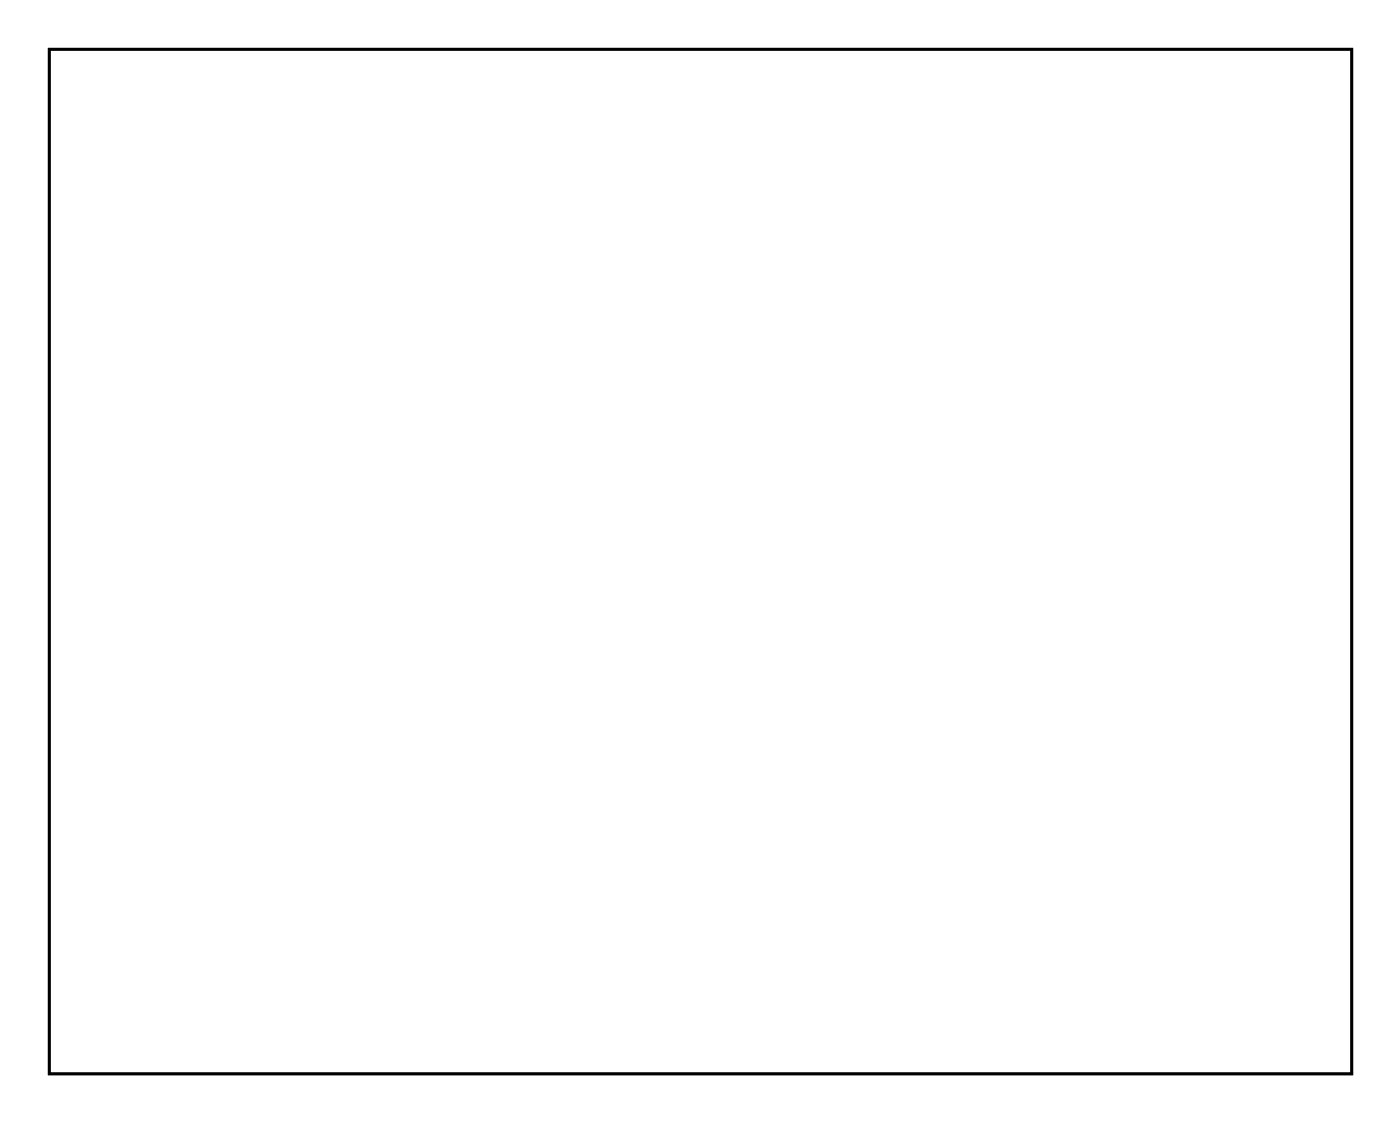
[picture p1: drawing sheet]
<svg xmlns="http://www.w3.org/2000/svg" width="103mm" height="83mm" viewBox="0 0 103 83" stroke-linecap="round" stroke-linejoin="round" font-family="sans-serif">
<path d="M3.6 3.6h96.2v75.7h-96.2z" fill="none" stroke="#000" stroke-width=".2"/>
<path d="M3.6 3.6v75.7h96.2v-75.7zM3.6 3.6h96.2v75.7h-96.2z" fill="#000"/>
<path d="M66.4 25.2h1.4v1.4h-1.4z" fill="#fff"/>
<path d="M66.4 25.2h1.4v1.4h-1.4z" fill="none" stroke="#fff" stroke-width=".76" stroke-linecap="butt"/>
<circle cx="67.1" cy="25.9" r=".7" fill="#fff"/>
<circle cx="67.1" cy="25.9" r=".7" fill="none" stroke="#fff" stroke-width=".76" stroke-linecap="butt"/>
<circle cx="59.4" cy="25.9" r=".7" fill="#fff"/>
<circle cx="59.4" cy="25.9" r=".7" fill="none" stroke="#fff" stroke-width=".76" stroke-linecap="butt"/>
<circle cx="67.1" cy="28.4" r=".7" fill="#fff"/>
<circle cx="67.1" cy="28.4" r=".7" fill="none" stroke="#fff" stroke-width=".76" stroke-linecap="butt"/>
<circle cx="59.4" cy="28.4" r=".7" fill="#fff"/>
<circle cx="59.4" cy="28.4" r=".7" fill="none" stroke="#fff" stroke-width=".76" stroke-linecap="butt"/>
<circle cx="67.1" cy="30.9" r=".7" fill="#fff"/>
<circle cx="67.1" cy="30.9" r=".7" fill="none" stroke="#fff" stroke-width=".76" stroke-linecap="butt"/>
<circle cx="59.4" cy="30.9" r=".7" fill="#fff"/>
<circle cx="59.4" cy="30.9" r=".7" fill="none" stroke="#fff" stroke-width=".76" stroke-linecap="butt"/>
<circle cx="67.1" cy="33.5" r=".7" fill="#fff"/>
<circle cx="67.1" cy="33.5" r=".7" fill="none" stroke="#fff" stroke-width=".76" stroke-linecap="butt"/>
<circle cx="59.4" cy="33.5" r=".7" fill="#fff"/>
<circle cx="59.4" cy="33.5" r=".7" fill="none" stroke="#fff" stroke-width=".76" stroke-linecap="butt"/>
<circle cx="67.1" cy="36" r=".7" fill="#fff"/>
<circle cx="67.1" cy="36" r=".7" fill="none" stroke="#fff" stroke-width=".76" stroke-linecap="butt"/>
<circle cx="59.4" cy="36" r=".7" fill="#fff"/>
<circle cx="59.4" cy="36" r=".7" fill="none" stroke="#fff" stroke-width=".76" stroke-linecap="butt"/>
<circle cx="67.1" cy="38.6" r=".7" fill="#fff"/>
<circle cx="67.1" cy="38.6" r=".7" fill="none" stroke="#fff" stroke-width=".76" stroke-linecap="butt"/>
<circle cx="59.4" cy="38.6" r=".7" fill="#fff"/>
<circle cx="59.4" cy="38.6" r=".7" fill="none" stroke="#fff" stroke-width=".76" stroke-linecap="butt"/>
<circle cx="67.1" cy="41.1" r=".7" fill="#fff"/>
<circle cx="67.1" cy="41.1" r=".7" fill="none" stroke="#fff" stroke-width=".76" stroke-linecap="butt"/>
<circle cx="59.4" cy="41.1" r=".7" fill="#fff"/>
<circle cx="59.4" cy="41.1" r=".7" fill="none" stroke="#fff" stroke-width=".76" stroke-linecap="butt"/>
<circle cx="67.1" cy="43.6" r=".7" fill="#fff"/>
<circle cx="67.1" cy="43.6" r=".7" fill="none" stroke="#fff" stroke-width=".76" stroke-linecap="butt"/>
<circle cx="59.4" cy="43.6" r=".7" fill="#fff"/>
<circle cx="59.4" cy="43.6" r=".7" fill="none" stroke="#fff" stroke-width=".76" stroke-linecap="butt"/>
<circle cx="67.1" cy="46.2" r=".7" fill="#fff"/>
<circle cx="67.1" cy="46.2" r=".7" fill="none" stroke="#fff" stroke-width=".76" stroke-linecap="butt"/>
<circle cx="59.4" cy="46.2" r=".7" fill="#fff"/>
<circle cx="59.4" cy="46.2" r=".7" fill="none" stroke="#fff" stroke-width=".76" stroke-linecap="butt"/>
<circle cx="67.1" cy="48.7" r=".7" fill="#fff"/>
<circle cx="67.1" cy="48.7" r=".7" fill="none" stroke="#fff" stroke-width=".76" stroke-linecap="butt"/>
<circle cx="59.4" cy="48.7" r=".7" fill="#fff"/>
<circle cx="59.4" cy="48.7" r=".7" fill="none" stroke="#fff" stroke-width=".76" stroke-linecap="butt"/>
<circle cx="67.1" cy="51.3" r=".7" fill="#fff"/>
<circle cx="67.1" cy="51.3" r=".7" fill="none" stroke="#fff" stroke-width=".76" stroke-linecap="butt"/>
<circle cx="59.4" cy="51.3" r=".7" fill="#fff"/>
<circle cx="59.4" cy="51.3" r=".7" fill="none" stroke="#fff" stroke-width=".76" stroke-linecap="butt"/>
<circle cx="67.1" cy="53.8" r=".7" fill="#fff"/>
<circle cx="67.1" cy="53.8" r=".7" fill="none" stroke="#fff" stroke-width=".76" stroke-linecap="butt"/>
<circle cx="59.4" cy="53.8" r=".7" fill="#fff"/>
<circle cx="59.4" cy="53.8" r=".7" fill="none" stroke="#fff" stroke-width=".76" stroke-linecap="butt"/>
<circle cx="67.1" cy="56.3" r=".7" fill="#fff"/>
<circle cx="67.1" cy="56.3" r=".7" fill="none" stroke="#fff" stroke-width=".76" stroke-linecap="butt"/>
<circle cx="59.4" cy="56.3" r=".7" fill="#fff"/>
<circle cx="59.4" cy="56.3" r=".7" fill="none" stroke="#fff" stroke-width=".76" stroke-linecap="butt"/>
<circle cx="67.1" cy="58.9" r=".7" fill="#fff"/>
<circle cx="67.1" cy="58.9" r=".7" fill="none" stroke="#fff" stroke-width=".76" stroke-linecap="butt"/>
<circle cx="59.4" cy="58.9" r=".7" fill="#fff"/>
<circle cx="59.4" cy="58.9" r=".7" fill="none" stroke="#fff" stroke-width=".76" stroke-linecap="butt"/>
<circle cx="80.9" cy="41.1" r=".64" fill="#fff"/>
<circle cx="80.9" cy="41.1" r=".64" fill="none" stroke="#fff" stroke-width=".76" stroke-linecap="butt"/>
<circle cx="78.4" cy="41.1" r=".64" fill="#fff"/>
<circle cx="78.4" cy="41.1" r=".64" fill="none" stroke="#fff" stroke-width=".76" stroke-linecap="butt"/>
<circle cx="78.4" cy="46.1" r=".64" fill="#fff"/>
<circle cx="78.4" cy="46.1" r=".64" fill="none" stroke="#fff" stroke-width=".76" stroke-linecap="butt"/>
<circle cx="80.9" cy="46.1" r=".64" fill="#fff"/>
<circle cx="80.9" cy="46.1" r=".64" fill="none" stroke="#fff" stroke-width=".76" stroke-linecap="butt"/>
<circle cx="74.6" cy="46" r=".65" fill="#fff"/>
<circle cx="74.6" cy="46" r=".65" fill="none" stroke="#fff" stroke-width=".75" stroke-linecap="butt"/>
<circle cx="74.6" cy="41.1" r=".65" fill="#fff"/>
<circle cx="74.6" cy="41.1" r=".65" fill="none" stroke="#fff" stroke-width=".75" stroke-linecap="butt"/>
<circle cx="82.2" cy="23.3" r=".7" fill="#fff"/>
<circle cx="82.2" cy="23.3" r=".7" fill="none" stroke="#fff" stroke-width=".76" stroke-linecap="butt"/>
<circle cx="72" cy="23.3" r=".7" fill="#fff"/>
<circle cx="72" cy="23.3" r=".7" fill="none" stroke="#fff" stroke-width=".76" stroke-linecap="butt"/>
<path d="M83.9 31.3h1.9v1.8h-1.9z" fill="#fff"/>
<path d="M83.9 31.3h1.9v1.8h-1.9z" fill="none" stroke="#fff" stroke-width=".76" stroke-linecap="butt"/>
<circle cx="84.8" cy="32.2" r=".91" fill="#fff"/>
<circle cx="84.8" cy="32.2" r=".91" fill="none" stroke="#fff" stroke-width=".76" stroke-linecap="butt"/>
<circle cx="77.2" cy="32.2" r=".91" fill="#fff"/>
<circle cx="77.2" cy="32.2" r=".91" fill="none" stroke="#fff" stroke-width=".76" stroke-linecap="butt"/>
<circle cx="50.5" cy="27.1" r=".72" fill="#fff"/>
<circle cx="50.5" cy="27.1" r=".72" fill="none" stroke="#fff" stroke-width=".69" stroke-linecap="butt"/>
<circle cx="50.5" cy="24.6" r=".72" fill="#fff"/>
<circle cx="50.5" cy="24.6" r=".72" fill="none" stroke="#fff" stroke-width=".69" stroke-linecap="butt"/>
<circle cx="50.5" cy="22" r=".72" fill="#fff"/>
<circle cx="50.5" cy="22" r=".72" fill="none" stroke="#fff" stroke-width=".69" stroke-linecap="butt"/>
<circle cx="50.5" cy="19.5" r=".72" fill="#fff"/>
<circle cx="50.5" cy="19.5" r=".72" fill="none" stroke="#fff" stroke-width=".69" stroke-linecap="butt"/>
<circle cx="50.5" cy="17" r=".72" fill="#fff"/>
<circle cx="50.5" cy="17" r=".72" fill="none" stroke="#fff" stroke-width=".69" stroke-linecap="butt"/>
<circle cx="50.5" cy="14.4" r=".72" fill="#fff"/>
<circle cx="50.5" cy="14.4" r=".72" fill="none" stroke="#fff" stroke-width=".69" stroke-linecap="butt"/>
<circle cx="50.5" cy="36" r=".66" fill="#fff"/>
<circle cx="50.5" cy="36" r=".66" fill="none" stroke="#fff" stroke-width=".56"/>
<path d="M49.9 35.4h1.3v1.3h-1.3z" fill="#fff"/>
<path d="M49.9 35.4h1.3v1.3h-1.3z" fill="none" stroke="#fff" stroke-width=".56"/>
<circle cx="50.5" cy="38.6" r=".66" fill="#fff"/>
<circle cx="50.5" cy="38.6" r=".66" fill="none" stroke="#fff" stroke-width=".56"/>
<circle cx="50.5" cy="41.1" r=".66" fill="#fff"/>
<circle cx="50.5" cy="41.1" r=".66" fill="none" stroke="#fff" stroke-width=".56"/>
<circle cx="50.5" cy="43.6" r=".66" fill="#fff"/>
<circle cx="50.5" cy="43.6" r=".66" fill="none" stroke="#fff" stroke-width=".56"/>
<circle cx="50.5" cy="46.2" r=".66" fill="#fff"/>
<circle cx="50.5" cy="46.2" r=".66" fill="none" stroke="#fff" stroke-width=".56"/>
<circle cx="50.5" cy="48.7" r=".66" fill="#fff"/>
<circle cx="50.5" cy="48.7" r=".66" fill="none" stroke="#fff" stroke-width=".56"/>
<circle cx="50.5" cy="51.3" r=".66" fill="#fff"/>
<circle cx="50.5" cy="51.3" r=".66" fill="none" stroke="#fff" stroke-width=".56"/>
<circle cx="50.5" cy="53.8" r=".66" fill="#fff"/>
<circle cx="50.5" cy="53.8" r=".66" fill="none" stroke="#fff" stroke-width=".56"/>
<circle cx="56.9" cy="47.4" r=".7" fill="#fff"/>
<circle cx="56.9" cy="47.4" r=".7" fill="none" stroke="#fff" stroke-width=".76" stroke-linecap="butt"/>
<circle cx="56.9" cy="53.8" r=".7" fill="#fff"/>
<circle cx="56.9" cy="53.8" r=".7" fill="none" stroke="#fff" stroke-width=".76" stroke-linecap="butt"/>
<circle cx="56.9" cy="32.2" r=".7" fill="#fff"/>
<circle cx="56.9" cy="32.2" r=".7" fill="none" stroke="#fff" stroke-width=".76" stroke-linecap="butt"/>
<circle cx="50.5" cy="32.2" r=".7" fill="#fff"/>
<circle cx="50.5" cy="32.2" r=".7" fill="none" stroke="#fff" stroke-width=".76" stroke-linecap="butt"/>
<circle cx="56.8" cy="24.5" r=".7" fill="#fff"/>
<circle cx="56.8" cy="24.5" r=".7" fill="none" stroke="#fff" stroke-width=".76" stroke-linecap="butt"/>
<circle cx="56.8" cy="13.1" r=".7" fill="#fff"/>
<circle cx="56.8" cy="13.1" r=".7" fill="none" stroke="#fff" stroke-width=".76" stroke-linecap="butt"/>
<path d="M62.5 65.8h1.4v1.4h-1.4z" fill="#fff"/>
<path d="M62.5 65.8h1.4v1.4h-1.4z" fill="none" stroke="#fff" stroke-width=".76" stroke-linecap="butt"/>
<circle cx="63.2" cy="66.5" r=".7" fill="#fff"/>
<circle cx="63.2" cy="66.5" r=".7" fill="none" stroke="#fff" stroke-width=".76" stroke-linecap="butt"/>
<circle cx="60.7" cy="66.5" r=".7" fill="#fff"/>
<circle cx="60.7" cy="66.5" r=".7" fill="none" stroke="#fff" stroke-width=".76" stroke-linecap="butt"/>
<path d="M41 65.8h1.4v1.4h-1.4z" fill="#fff"/>
<path d="M41 65.8h1.4v1.4h-1.4z" fill="none" stroke="#fff" stroke-width=".76" stroke-linecap="butt"/>
<circle cx="41.7" cy="66.5" r=".7" fill="#fff"/>
<circle cx="41.7" cy="66.5" r=".7" fill="none" stroke="#fff" stroke-width=".76" stroke-linecap="butt"/>
<circle cx="44.2" cy="66.5" r=".7" fill="#fff"/>
<circle cx="44.2" cy="66.5" r=".7" fill="none" stroke="#fff" stroke-width=".76" stroke-linecap="butt"/>
<path d="M54.8 65.7h1.6v1.6h-1.6z" fill="#fff"/>
<path d="M54.8 65.7h1.6v1.6h-1.6z" fill="none" stroke="#fff" stroke-width=".76" stroke-linecap="butt"/>
<circle cx="55.6" cy="66.5" r=".79" fill="#fff"/>
<circle cx="55.6" cy="66.5" r=".79" fill="none" stroke="#fff" stroke-width=".76" stroke-linecap="butt"/>
<circle cx="53.1" cy="66.5" r=".79" fill="#fff"/>
<circle cx="53.1" cy="66.5" r=".79" fill="none" stroke="#fff" stroke-width=".76" stroke-linecap="butt"/>
<circle cx="50.5" cy="66.5" r=".79" fill="#fff"/>
<circle cx="50.5" cy="66.5" r=".79" fill="none" stroke="#fff" stroke-width=".76" stroke-linecap="butt"/>
<path d="M72.7 72.1h1.4v1.5h-1.4z" fill="#fff"/>
<path d="M72.7 72.1h1.4v1.5h-1.4z" fill="none" stroke="#fff" stroke-width=".76" stroke-linecap="butt"/>
<circle cx="73.4" cy="72.8" r=".74" fill="#fff"/>
<circle cx="73.4" cy="72.8" r=".74" fill="none" stroke="#fff" stroke-width=".76" stroke-linecap="butt"/>
<circle cx="70.9" cy="72.8" r=".74" fill="#fff"/>
<circle cx="70.9" cy="72.8" r=".74" fill="none" stroke="#fff" stroke-width=".76" stroke-linecap="butt"/>
<circle cx="68.3" cy="72.8" r=".74" fill="#fff"/>
<circle cx="68.3" cy="72.8" r=".74" fill="none" stroke="#fff" stroke-width=".76" stroke-linecap="butt"/>
<circle cx="84.8" cy="70.6" r="1.52" fill="#fff"/>
<circle cx="84.8" cy="70.6" r="1.52" fill="none" stroke="#fff" stroke-width=".76" stroke-linecap="butt"/>
<circle cx="84.8" cy="76.7" r="1.52" fill="#fff"/>
<circle cx="84.8" cy="76.7" r="1.52" fill="none" stroke="#fff" stroke-width=".76" stroke-linecap="butt"/>
<circle cx="80" cy="73.6" r="1.52" fill="#fff"/>
<circle cx="80" cy="73.6" r="1.52" fill="none" stroke="#fff" stroke-width=".76" stroke-linecap="butt"/>
<path d="M93 8.7h1.4v1.4h-1.4z" fill="#fff"/>
<path d="M93 8.7h1.4v1.4h-1.4z" fill="none" stroke="#fff" stroke-width=".82" stroke-linecap="butt"/>
<circle cx="93.7" cy="22" r=".7" fill="#fff"/>
<circle cx="93.7" cy="22" r=".7" fill="none" stroke="#fff" stroke-width=".82" stroke-linecap="butt"/>
<circle cx="93.7" cy="9.3" r=".7" fill="#fff"/>
<circle cx="93.7" cy="9.3" r=".7" fill="none" stroke="#fff" stroke-width=".82" stroke-linecap="butt"/>
<circle cx="75.9" cy="62.7" r=".7" fill="#fff"/>
<circle cx="75.9" cy="62.7" r=".7" fill="none" stroke="#fff" stroke-width=".76" stroke-linecap="butt"/>
<circle cx="68.3" cy="62.7" r=".7" fill="#fff"/>
<circle cx="68.3" cy="62.7" r=".7" fill="none" stroke="#fff" stroke-width=".76" stroke-linecap="butt"/>
</svg>
